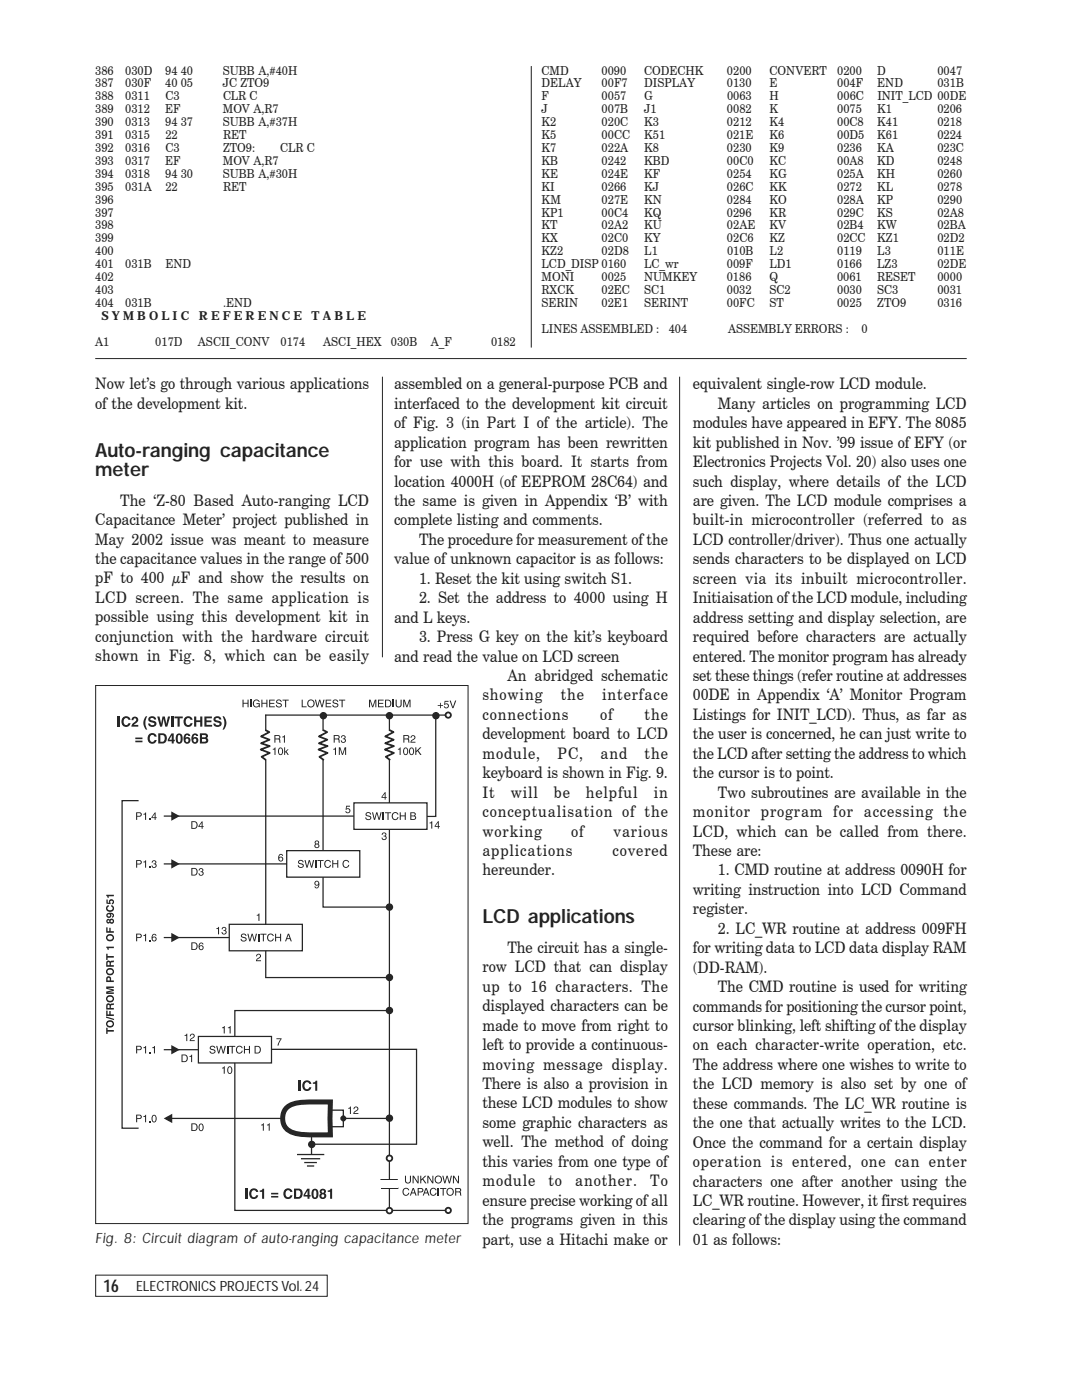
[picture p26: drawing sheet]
<svg xmlns="http://www.w3.org/2000/svg" width="216mm" height="279mm" viewBox="0 0 216 279" stroke-linecap="round" stroke-linejoin="round" font-family="sans-serif">
<defs><g id="words">
<g font-size="3.9" fill="#231f20">
<text x="19" y="91.2">Auto-ranging capacitance</text>
<text x="19" y="95">meter</text>
<text x="96.3" y="184.3">LCD applications</text>
</g>
<text font-size="3.5" fill="#231f20" x="20.7" y="257.8">16</text>
<g font-size="3.2" fill="#231f20">
<text x="19" y="77.7">Now let’s go through various applications</text>
<text x="78.6" y="77.7">assembled on a general-purpose PCB and</text>
<text x="138.3" y="77.7">equivalent single-row LCD module.</text>
<text x="19" y="81.6">of the development kit.</text>
<text x="78.6" y="81.6">interfaced to the development kit circuit</text>
<text x="143.2" y="81.6">Many articles on programming LCD</text>
<text x="78.6" y="85.5">of Fig. 3 (in Part I of the article). The</text>
<text x="78.6" y="89.3">application program has been rewritten</text>
<text x="138.3" y="85.5">modules have appeared in EFY. The 8085</text>
<text x="138.3" y="89.3">kit published in Nov. ’99 issue of EFY (or</text>
<text x="78.6" y="93.2">for use with this board. It starts from</text>
<text x="138.3" y="93.2">Electronics Projects Vol. 20) also uses one</text>
<text x="24" y="100.9">The ‘Z-80 Based Auto-ranging LCD</text>
<text x="78.6" y="97.1">location 4000H (of EEPROM 28C64) and</text>
<text x="78.6" y="101">the same is given in Appendix ‘B’ with</text>
<text x="138.3" y="97.1">such display, where details of the LCD</text>
<text x="138.3" y="101">are given. The LCD module comprises a</text>
<text x="19" y="104.8">Capacitance Meter’ project published in</text>
<text x="78.6" y="104.9">complete listing and comments.</text>
<text x="138.3" y="104.9">built-in microcontroller (referred to as</text>
<text x="19" y="108.7">May 2002 issue was meant to measure</text>
<text x="19" y="112.6">the capacitance values in the range of 500</text>
<text x="78.6" y="112.6">value of unknown capacitor is as follows:</text>
<text x="83.6" y="108.7">The procedure for measurement of the</text>
<text x="138.3" y="108.7">LCD controller/driver). Thus one actually</text>
<text x="138.3" y="112.6">sends characters to be displayed on LCD</text>
<text x="19" y="116.4">pF to 400 μF and show the results on</text>
<text x="83.6" y="116.5">1. Reset the kit using switch S1.</text>
<text x="138.3" y="116.5">screen via its inbuilt microcontroller.</text>
<text x="19" y="120.3">LCD screen. The same application is</text>
<text x="19" y="124.2">possible using this development kit in</text>
<text x="78.6" y="124.3">and L keys.</text>
<text x="83.6" y="120.4">2. Set the address to 4000 using H</text>
<text x="138.3" y="120.4">Initiaisation of the LCD module, including</text>
<text x="138.3" y="124.3">address setting and display selection, are</text>
<text x="19" y="128.1">conjunction with the hardware circuit</text>
<text x="19" y="132">shown in Fig. 8, which can be easily</text>
<text x="83.6" y="128.1">3. Press G key on the kit’s keyboard</text>
<text x="138.3" y="128.1">required before characters are actually</text>
<text x="78.6" y="132">and read the value on LCD screen</text>
<text x="101.3" y="135.9">An abridged schematic</text>
<text x="138.3" y="132">entered. The monitor program has already</text>
<text x="138.3" y="135.9">set these things (refer routine at addresses</text>
<text x="96.3" y="139.8">showing</text>
<text x="96.3" y="143.7">connections</text>
<text x="111.9" y="139.8">the</text>
<text x="119.7" y="143.7">of</text>
<text x="120.2" y="139.8">interface</text>
<text x="128.6" y="143.7">the</text>
<text x="138.3" y="139.8">00DE in Appendix ‘A’ Monitor Program</text>
<text x="138.3" y="143.7">Listings for INIT_LCD). Thus, as far as</text>
<text x="96.3" y="147.5">development board to LCD</text>
<text x="138.3" y="147.5">the user is concerned, he can just write to</text>
<text x="96.3" y="151.4">module,</text>
<text x="96.3" y="155.3">keyboard is shown in Fig. 9.</text>
<text x="111.3" y="151.4">PC,</text>
<text x="119.8" y="151.4">and</text>
<text x="128.6" y="151.4">the</text>
<text x="138.3" y="151.4">the LCD after setting the address to which</text>
<text x="138.3" y="155.3">the cursor is to point.</text>
<text x="96.3" y="159.2">It</text>
<text x="101.9" y="159.2">will</text>
<text x="110.5" y="159.2">be</text>
<text x="116.9" y="159.2">helpful</text>
<text x="130.4" y="159.2">in</text>
<text x="143.2" y="159.2">Two subroutines are available in the</text>
<text x="96.3" y="163.1">conceptualisation of the</text>
<text x="96.3" y="166.9">working</text>
<text x="114" y="166.9">of</text>
<text x="122.4" y="166.9">various</text>
<text x="138.3" y="163.1">monitor program for accessing the</text>
<text x="138.3" y="166.9">LCD, which can be called from there.</text>
<text x="96.3" y="170.8">applications</text>
<text x="122.2" y="170.8">covered</text>
<text x="138.3" y="170.8">These are:</text>
<text x="96.3" y="174.7">hereunder.</text>
<text x="138.3" y="178.6">writing instruction into LCD Command</text>
<text x="143.2" y="174.7">1. CMD routine at address 0090H for</text>
<text x="138.3" y="182.5">register.</text>
<text x="101.3" y="190.2">The circuit has a single-</text>
<text x="138.3" y="190.2">for writing data to LCD data display RAM</text>
<text x="143.2" y="186.3">2. LC_WR routine at address 009FH</text>
<text x="96.3" y="194">row LCD that can display</text>
<text x="96.3" y="197.9">up to 16 characters. The</text>
<text x="138.3" y="194.1">(DD-RAM).</text>
<text x="143.2" y="198">The CMD routine is used for writing</text>
<text x="96.3" y="201.8">displayed characters can be</text>
<text x="138.3" y="201.9">commands for positioning the cursor point,</text>
<text x="96.3" y="205.7">made to move from right to</text>
<text x="96.3" y="209.6">left to provide a continuous-</text>
<text x="138.3" y="205.8">cursor blinking, left shifting of the display</text>
<text x="138.3" y="209.6">on each character-write operation, etc.</text>
<text x="96.3" y="213.4">moving message display.</text>
<text x="138.3" y="213.5">The address where one wishes to write to</text>
<text x="96.3" y="217.3">There is also a provision in</text>
<text x="96.3" y="221.2">these LCD modules to show</text>
<text x="138.3" y="217.4">the LCD memory is also set by one of</text>
<text x="138.3" y="221.3">these commands. The LC_WR routine is</text>
<text x="96.3" y="225.1">some graphic characters as</text>
<text x="138.3" y="225.2">the one that actually writes to the LCD.</text>
<text x="96.3" y="229">well. The method of doing</text>
<text x="96.3" y="232.8">this varies from one type of</text>
<text x="138.3" y="229">Once the command for a certain display</text>
<text x="138.3" y="232.9">operation is entered, one can enter</text>
<text x="96.3" y="236.7">module</text>
<text x="109.5" y="236.7">to</text>
<text x="114.8" y="236.7">another.</text>
<text x="129.8" y="236.7">To</text>
<text x="138.3" y="236.8">characters one after another using the</text>
<text x="96.3" y="240.6">ensure precise working of all</text>
<text x="96.3" y="244.5">the programs given in this</text>
<text x="138.3" y="240.7">LC_WR routine. However, it first requires</text>
<text x="138.3" y="244.6">clearing of the display using the command</text>
<text x="96.3" y="248.4">part, use a Hitachi make or</text>
<text x="138.3" y="248.4">01 as follows:</text>
</g>
<g font-size="2.8" fill="#231f20">
<text x="19" y="248.1">Fig. 8: Circuit diagram of auto-ranging capacitance meter</text>
<text x="27.2" y="257.7">ELECTRONICS PROJECTS Vol. 24</text>
</g>
<g font-size="2.5" fill="#231f20">
<text x="19" y="14.9">386</text>
<text x="19" y="17.5">387</text>
<text x="25" y="14.9">030D</text>
<text x="25" y="17.5">030F</text>
<text x="33" y="17.5">40 05</text>
<text x="33" y="14.9">94 40</text>
<text x="44.5" y="17.5">JC ZTO9</text>
<text x="44.5" y="14.9">SUBB A,#40H</text>
<text x="108.1" y="14.9">CMD</text>
<text x="108.1" y="17.5">DELAY</text>
<text x="120" y="14.9">0090</text>
<text x="120" y="17.5">00F7</text>
<text x="128.5" y="14.9">CODECHK</text>
<text x="128.5" y="17.5">DISPLAY</text>
<text x="145.1" y="17.5">0130</text>
<text x="145.1" y="14.9">0200</text>
<text x="153.6" y="17.5">E</text>
<text x="153.6" y="14.9">CONVERT</text>
<text x="167.1" y="14.9">0200</text>
<text x="167.1" y="17.5">004F</text>
<text x="175" y="17.5">END</text>
<text x="175" y="14.9">D</text>
<text x="187.1" y="17.5">031B</text>
<text x="187.1" y="14.9">0047</text>
<text x="19" y="20">388</text>
<text x="19" y="22.6">389</text>
<text x="25" y="22.6">0312</text>
<text x="25" y="20">0311</text>
<text x="33" y="22.6">EF</text>
<text x="33" y="20">C3</text>
<text x="44.5" y="22.6">MOV A,R7</text>
<text x="44.5" y="20">CLR C</text>
<text x="108.1" y="20">F</text>
<text x="108.1" y="22.6">J</text>
<text x="120.1" y="22.6">007B</text>
<text x="120.1" y="20">0057</text>
<text x="128.5" y="22.6">J1</text>
<text x="128.6" y="20">G</text>
<text x="145.1" y="22.6">0082</text>
<text x="145.1" y="20">0063</text>
<text x="153.6" y="22.6">K</text>
<text x="153.6" y="20">H</text>
<text x="167.1" y="22.6">0075</text>
<text x="167.1" y="20">006C</text>
<text x="175" y="22.6">K1</text>
<text x="175.1" y="20">INIT_LCD 00DE</text>
<text x="187.1" y="22.6">0206</text>
<text x="19" y="25.2">390</text>
<text x="19" y="27.8">391</text>
<text x="25" y="25.2">0313</text>
<text x="25" y="27.8">0315</text>
<text x="33" y="25.2">94 37</text>
<text x="33" y="27.8">22</text>
<text x="44.5" y="25.2">SUBB A,#37H</text>
<text x="44.5" y="27.8">RET</text>
<text x="108.1" y="25.2">K2</text>
<text x="108.1" y="27.8">K5</text>
<text x="120.1" y="25.2">020C</text>
<text x="120.1" y="27.8">00CC</text>
<text x="128.5" y="27.8">K51</text>
<text x="128.6" y="25.2">K3</text>
<text x="145.1" y="27.8">021E</text>
<text x="145.1" y="25.2">0212</text>
<text x="153.6" y="27.8">K6</text>
<text x="153.6" y="25.2">K4</text>
<text x="167.1" y="27.8">00D5</text>
<text x="167.1" y="25.2">00C8</text>
<text x="175" y="27.8">K61</text>
<text x="175" y="25.2">K41</text>
<text x="187.1" y="27.8">0224</text>
<text x="187.1" y="25.2">0218</text>
<text x="19" y="30.3">392</text>
<text x="19" y="32.9">393</text>
<text x="19" y="35.5">394</text>
<text x="25" y="32.9">0317</text>
<text x="25" y="35.5">0318</text>
<text x="25" y="30.3">0316</text>
<text x="33" y="32.9">EF</text>
<text x="33" y="35.5">94 30</text>
<text x="33" y="30.3">C3</text>
<text x="44.5" y="32.9">MOV A,R7</text>
<text x="44.5" y="35.5">SUBB A,#30H</text>
<text x="44.5" y="30.3">ZTO9:</text>
<text x="55.9" y="30.3">CLR C</text>
<text x="108.1" y="30.3">K7</text>
<text x="108.1" y="32.9">KB</text>
<text x="108.1" y="35.5">KE</text>
<text x="120.1" y="30.3">022A</text>
<text x="120.1" y="32.9">0242</text>
<text x="120.1" y="35.5">024E</text>
<text x="128.5" y="30.3">K8</text>
<text x="128.6" y="35.5">KF</text>
<text x="128.6" y="32.9">KBD</text>
<text x="145.1" y="30.3">0230</text>
<text x="145.1" y="35.5">0254</text>
<text x="145.1" y="32.9">00C0</text>
<text x="153.6" y="30.3">K9</text>
<text x="153.6" y="32.9">KC</text>
<text x="153.6" y="35.5">KG</text>
<text x="167.1" y="30.3">0236</text>
<text x="167.1" y="35.5">025A</text>
<text x="167.1" y="32.9">00A8</text>
<text x="175" y="30.3">KA</text>
<text x="175" y="35.5">KH</text>
<text x="175.1" y="32.9">KD</text>
<text x="187.1" y="30.3">023C</text>
<text x="187.1" y="35.5">0260</text>
<text x="187.1" y="32.9">0248</text>
<text x="19" y="38.1">395</text>
<text x="19" y="40.6">396</text>
<text x="25" y="38.1">031A</text>
<text x="33" y="38.1">22</text>
<text x="44.5" y="38.1">RET</text>
<text x="108.1" y="38.1">KI</text>
<text x="108.1" y="40.6">KM</text>
<text x="120.1" y="38.1">0266</text>
<text x="120.1" y="40.6">027E</text>
<text x="128.6" y="38.1">KJ</text>
<text x="128.6" y="40.6">KN</text>
<text x="145.1" y="40.6">0284</text>
<text x="145.1" y="38.1">026C</text>
<text x="153.6" y="38.1">KK</text>
<text x="153.6" y="40.6">KO</text>
<text x="167.1" y="38.1">0272</text>
<text x="167.1" y="40.6">028A</text>
<text x="175" y="38.1">KL</text>
<text x="175" y="40.6">KP</text>
<text x="187.1" y="38.1">0278</text>
<text x="187.1" y="40.6">0290</text>
<text x="19" y="43.2">397</text>
<text x="19" y="45.8">398</text>
<text x="108.1" y="43.2">KP1</text>
<text x="108.1" y="45.8">KT</text>
<text x="120.1" y="45.8">02A2</text>
<text x="120.1" y="43.2">00C4</text>
<text x="128.6" y="43.2">KQ</text>
<text x="128.6" y="45.8">KU</text>
<text x="145.1" y="45.8">02AE</text>
<text x="145.1" y="43.2">0296</text>
<text x="153.6" y="43.2">KR</text>
<text x="153.6" y="45.8">KV</text>
<text x="167.1" y="43.2">029C</text>
<text x="167.1" y="45.8">02B4</text>
<text x="175" y="43.2">KS</text>
<text x="175" y="45.8">KW</text>
<text x="187.1" y="43.2">02A8</text>
<text x="187.1" y="45.8">02BA</text>
<text x="19" y="48.4">399</text>
<text x="19" y="50.9">400</text>
<text x="19" y="53.5">401</text>
<text x="25" y="53.5">031B</text>
<text x="33" y="53.5">END</text>
<text x="108.1" y="48.4">KX</text>
<text x="108.1" y="50.9">KZ2</text>
<text x="108.1" y="53.5">LCD_DISP 0160</text>
<text x="120" y="48.4">02C0</text>
<text x="120.1" y="50.9">02D8</text>
<text x="128.5" y="53.5">LC_wr</text>
<text x="128.5" y="48.4">KY</text>
<text x="128.6" y="50.9">L1</text>
<text x="145" y="53.5">009F</text>
<text x="145.1" y="48.4">02C6</text>
<text x="145.1" y="50.9">010B</text>
<text x="153.5" y="53.5">LD1</text>
<text x="153.6" y="48.4">KZ</text>
<text x="153.6" y="50.9">L2</text>
<text x="167" y="53.5">0166</text>
<text x="167.1" y="48.4">02CC</text>
<text x="167.1" y="50.9">0119</text>
<text x="175" y="53.5">LZ3</text>
<text x="175" y="48.4">KZ1</text>
<text x="175.1" y="50.9">L3</text>
<text x="187.1" y="53.5">02DE</text>
<text x="187.1" y="48.4">02D2</text>
<text x="187.1" y="50.9">011E</text>
<text x="19" y="56.1">402</text>
<text x="19" y="58.7">403</text>
<text x="108.1" y="56.1">MONI</text>
<text x="108.1" y="58.7">RXCK</text>
<text x="120" y="56.1">0025</text>
<text x="120" y="58.7">02EC</text>
<text x="128.5" y="56.1">NUMKEY</text>
<text x="128.5" y="58.7">SC1</text>
<text x="145" y="56.1">0186</text>
<text x="145" y="58.7">0032</text>
<text x="153.5" y="56.1">Q</text>
<text x="153.5" y="58.7">SC2</text>
<text x="167" y="56.1">0061</text>
<text x="167.1" y="58.7">0030</text>
<text x="175" y="56.1">RESET</text>
<text x="175" y="58.7">SC3</text>
<text x="187" y="56.1">0000</text>
<text x="187.1" y="58.7">0031</text>
<text x="19" y="61.2">404</text>
<text x="20.2" y="63.8">S Y M B O L I C</text>
<text x="25" y="61.2">031B</text>
<text x="39.7" y="63.8">R E F E R E N C E</text>
<text x="44.5" y="61.2">.END</text>
<text x="62.2" y="63.8">T A B L E</text>
<text x="108.1" y="61.2">SERIN</text>
<text x="120" y="61.2">02E1</text>
<text x="128.5" y="61.2">SERINT</text>
<text x="145" y="61.2">00FC</text>
<text x="153.5" y="61.2">ST</text>
<text x="167" y="61.2">0025</text>
<text x="175" y="61.2">ZTO9</text>
<text x="187" y="61.2">0316</text>
<text x="19" y="69">A1</text>
<text x="31" y="69">017D</text>
<text x="39.5" y="69">ASCII_CONV</text>
<text x="56" y="69">0174</text>
<text x="64.5" y="69">ASCI_HEX</text>
<text x="78" y="69">030B</text>
<text x="86" y="69">A_F</text>
<text x="98" y="69">0182</text>
<text x="108.1" y="66.4">LINES ASSEMBLED :</text>
<text x="133.4" y="66.4">404</text>
<text x="145.3" y="66.4">ASSEMBLY ERRORS :</text>
<text x="171.9" y="66.4">0</text>
</g>
</g></defs>
<path d="M106 13.2v56.2M19 71.6h173.9M19.1 254.5h46.2v4.2h-46.2z" fill="none" stroke="#231f20" stroke-width=".2"/>
<path d="M52.9 142.7h36M77.7 142.7v98.9" fill="none" stroke="#231f20" stroke-width=".25"/>
<circle cx="89.4" cy="142.7" r=".53" fill="none" stroke="#231f20" stroke-width=".36"/>
<g fill="#fff">
<path d="M77.1 145.9h1.4v5.7h-1.4z"/>
<path d="M77 145.9h1.3v5.6h-1.3z"/>
</g>
<path d="M77.7 145.7l.8 .4-1.6 .9 1.7 .6-1.7 .7 1.7 .6-1.8 .7 1.8 .7-1.6 .7 .9 .7" fill="none" stroke="#231f20" stroke-width=".36"/>
<path d="M64.5 142.6v38.4h13.2" fill="none" stroke="#231f20" stroke-width=".25"/>
<g fill="#fff">
<path d="M63.8 145.9h1.5v5.7h-1.5z"/>
<path d="M63.7 145.9h1.3v5.6h-1.3z"/>
</g>
<path d="M64.5 145.7l.8 .4-1.7 .9 1.7 .6-1.7 .7 1.8 .6-1.8 .7 1.8 .7-1.7 .7 .9 .7" fill="none" stroke="#231f20" stroke-width=".36"/>
<path d="M53 142.6v52.5h24.7" fill="none" stroke="#231f20" stroke-width=".25"/>
<g fill="#fff">
<path d="M52.3 145.9h1.4v5.7h-1.4z"/>
<path d="M52.2 145.9h1.3v5.6h-1.3z"/>
</g>
<path d="M52.9 145.7l.8 .4-1.6 .9 1.7 .6-1.7 .7 1.7 .6-1.8 .7 1.8 .7-1.6 .7 .9 .7" fill="none" stroke="#231f20" stroke-width=".36"/>
<g fill="#231f20">
<path d="M54.8 146.7v1.5h.2v-.6h.6l.2 .6h.2l-.3-.7 .2-.2v-.4zM55 146.9h.6l.1 .4-.7 .1z" fill-rule="evenodd"/>
<path d="M56.3 147l.6-.3v1.5h-.2v-1h-.4z" fill-rule="evenodd"/>
<path d="M54.4 149.5l.6-.3v1.5h-.2v-1.1h-.4z" fill-rule="evenodd"/>
<path d="M55.8 149.4l.2-.1a.73 .73 0 0 1 0 1.2 .72 .72 0 0 1-.2-1.1zM55.7 149.2l-.2 .7a.55 .55 0 0 0 .5 .8 .55 .55 0 0 0 .5-.8 .58 .58 0 0 0-.2-.5 .58 .58 0 0 0-.6-.2z" fill-rule="evenodd"/>
<path d="M56.7 149.1h.2v.9l.5-.4h.2l-.4 .4 .4 .7h-.2l-.4-.6-.1 .1v.5h-.2z" fill-rule="evenodd"/>
<path d="M66.6 146.7v1.5h.2v-.6h.7l.1 .6h.2l-.2-.7 .2-.2-.1-.4zM66.8 146.9h.6l.1 .4-.7 .1z" fill-rule="evenodd"/>
<path d="M68.2 146.8l.3-.1 .4 .2 .1 .2-.2 .3 .1 .1a.44 .44 0 0 1-.1 .7h-.5l-.3-.3v-.1h.2l.1 .2 .2 .1 .3-.3v-.2l-.4-.1v-.1l.3-.1v-.4l-.4 .1-.1 .2h-.2z" fill-rule="evenodd"/>
<path d="M66.5 149.5l.5-.3v1.5h-.2v-1.1h-.3z" fill-rule="evenodd"/>
<path d="M67.6 149.1h.3l.4 1.3 .5-1.3h.3v1.6h-.2v-1.3l-.5 1.3h-.2l-.4-1.3v1.3h-.2z" fill-rule="evenodd"/>
<path d="M80.5 146.7v1.5h.2v-.6h.7l.1 .6h.2l-.2-.7 .2-.2-.1-.4zM80.7 146.9h.6l.1 .4-.7 .1z" fill-rule="evenodd"/>
<path d="M82.1 146.8a.52 .52 0 0 1 .8 .3 .52 .52 0 0 1-.6 .7l-.2 .2h.8v.2h-1l.2-.4 .5-.4 .1-.2-.3-.3-.2 .1-.1 .3h-.2z" fill-rule="evenodd"/>
<path d="M79.4 149.5l.5-.3v1.5h-.2v-1.1h-.3z" fill-rule="evenodd"/>
<path d="M80.8 149.4l.1-.1a.73 .73 0 0 1 0 1.2 .72 .72 0 0 1-.1-1.1zM80.7 149.2l-.3 .7a.55 .55 0 0 0 .5 .8 .55 .55 0 0 0 .6-.8 .58 .58 0 0 0-.2-.5 .58 .58 0 0 0-.6-.2z" fill-rule="evenodd"/>
<path d="M81.9 149.4l.2-.1a.73 .73 0 0 1 0 1.2 .72 .72 0 0 1-.2-1.1zM81.9 149.2l-.3 .7a.55 .55 0 0 0 .5 .8 .55 .55 0 0 0 .5-.8 .58 .58 0 0 0-.1-.5 .58 .58 0 0 0-.6-.2z" fill-rule="evenodd"/>
<path d="M82.9 149.1h.2v.8l.7-.8h.3l-.6 .7 .6 .9h-.3l-.5-.8-.2 .2v.6h-.2z" fill-rule="evenodd"/>
</g>
<path d="M70.6 160.2h14.6v5.3h-14.6z" fill-rule="evenodd" fill="#fff" stroke="#231f20" stroke-width=".25"/>
<g fill="#231f20">
<path d="M73.2 162.1a.57 .57 0 0 1 .8 .5h-.1l-.2-.3h-.5v.3l.7 .3a.56 .56 0 0 1-.2 .8 .56 .56 0 0 1-.8-.3v-.3h.2a.4 .4 0 0 0 .4 .4 .4 .4 0 0 0 .4-.4l-.3-.1a.56 .56 0 0 1-.7-.5z" fill-rule="evenodd"/>
<path d="M74.2 162.1h.2l.3 1.2 .4-1.2h.2l.3 1.2 .3-1.2h.3l-.4 1.5h-.3l-.3-1.2-.4 1.2h-.2z" fill-rule="evenodd"/>
<path d="M76.8 162.1h1.2v.2h-.5v1.3h-.2v-1.3h-.5z" fill-rule="evenodd"/>
<path d="M78.4 162.3a.67 .67 0 0 1 1.1 .3h-.2l-.1-.2a.49 .49 0 0 0-.8 .1 .64 .64 0 0 0 .5 1l.3-.2 .1-.2h.2a.72 .72 0 0 1-1 .5 .72 .72 0 0 1-.3-1.1z" fill-rule="evenodd"/>
<path d="M79.8 162.1h.2v.6h.8v-.6h.2v1.5h-.2v-.7h-.8v.7h-.2z" fill-rule="evenodd"/>
<path d="M82.1 162.3h.5l.1 .4-.6 .1zM81.9 162.1v1.5h.9a.41 .41 0 0 0 .2-.4 .41 .41 0 0 0-.2-.4l.2-.3-.2-.3zM82.1 162.9h.5l.2 .4-.7 .2z" fill-rule="evenodd"/>
</g>
<path d="M76.4 162.1h.2v1.5h-.2z" fill="#231f20"/>
<path d="M32.7 162.9h37.9M32.7 172.4h25.5" fill="none" stroke="#231f20" stroke-width=".25"/>
<path d="M57.2 169.8h14.6v5.3h-14.6z" fill-rule="evenodd" fill="#fff" stroke="#231f20" stroke-width=".25"/>
<g fill="#231f20">
<path d="M59.7 171.7a.57 .57 0 0 1 .9 .4h-.2l-.2-.3-.5 .1v.3l.8 .2a.56 .56 0 0 1-.3 .8 .56 .56 0 0 1-.7-.3l-.1-.2h.2a.4 .4 0 0 0 .4 .3 .4 .4 0 0 0 .4-.3l-.3-.2a.56 .56 0 0 1-.6-.4z" fill-rule="evenodd"/>
<path d="M60.8 171.7h.2l.3 1.2 .3-1.2h.2l.4 1.2 .3-1.2h.2l-.4 1.5h-.2l-.4-1.3-.3 1.3h-.2z" fill-rule="evenodd"/>
<path d="M63.3 171.7h1.3v.1h-.5v1.4h-.2v-1.4h-.6z" fill-rule="evenodd"/>
<path d="M64.9 171.8a.67 .67 0 0 1 1.1 .3h-.2l-.1-.2a.49 .49 0 0 0-.7 .2 .64 .64 0 0 0 .4 .9l.3-.1 .1-.3h.2a.72 .72 0 0 1-.9 .6 .72 .72 0 0 1-.4-1.1z" fill-rule="evenodd"/>
<path d="M66.3 171.7h.2v.6h.8v-.6h.2v1.5h-.2v-.7h-.8v.7h-.2z" fill-rule="evenodd"/>
<path d="M68.5 171.8a.67 .67 0 0 1 1.2 .3h-.2l-.1-.2a.49 .49 0 0 0-.8 .2 .64 .64 0 0 0 .5 .9l.3-.1 .1-.3h.2a.72 .72 0 0 1-1 .6 .72 .72 0 0 1-.3-1.1z" fill-rule="evenodd"/>
</g>
<path d="M62.9 171.7h.2v1.5h-.2z" fill="#231f20"/>
<path d="M32.7 187.1h13.3" fill="none" stroke="#231f20" stroke-width=".25"/>
<path d="M45.7 184.5h14.6v5.3h-14.6z" fill-rule="evenodd" fill="#fff" stroke="#231f20" stroke-width=".25"/>
<g fill="#231f20">
<path d="M48.3 186.4a.57 .57 0 0 1 .9 .4h-.2l-.2-.3-.5 .1v.3l.8 .2a.56 .56 0 0 1-.3 .8 .56 .56 0 0 1-.7-.3l-.1-.2h.2a.4 .4 0 0 0 .4 .3 .4 .4 0 0 0 .4-.4l-.3-.1a.56 .56 0 0 1-.6-.4z" fill-rule="evenodd"/>
<path d="M49.4 186.3h.2l.3 1.3 .3-1.3h.2l.4 1.3 .3-1.3h.2l-.4 1.6h-.2l-.4-1.3-.3 1.3h-.3z" fill-rule="evenodd"/>
<path d="M51.9 186.3h1.3v.2h-.5v1.4h-.3v-1.4h-.5z" fill-rule="evenodd"/>
<path d="M53.5 186.5a.67 .67 0 0 1 1.1 .3h-.2l-.1-.2a.49 .49 0 0 0-.7 .2 .64 .64 0 0 0 .4 .9l.3-.1 .1-.3h.2a.72 .72 0 0 1-.9 .6 .72 .72 0 0 1-.4-1.1z" fill-rule="evenodd"/>
<path d="M54.9 186.3h.2v.7h.8v-.7h.2v1.6h-.2v-.7h-.8v.7h-.2z" fill-rule="evenodd"/>
<path d="M57.4 186.3l-.5 1.6h.2l.1-.5h.7l.1 .5h.2l-.5-1.6zM57.6 186.6l.2 .6h-.5z" fill-rule="evenodd"/>
</g>
<path d="M51.5 186.3h.2v1.6h-.2z" fill="#231f20"/>
<path d="M77.7 201.7h-30.8v39.9h42" fill="none" stroke="#231f20" stroke-width=".25"/>
<circle cx="89.4" cy="241.6" r=".53" fill="none" stroke="#231f20" stroke-width=".36"/>
<circle cx="77.7" cy="241.6" r=".56" fill="#fff"/>
<circle cx="77.7" cy="241.6" r=".56" fill="none" stroke="#231f20" stroke-width=".35"/>
<path d="M32.7 209.5h11.8" fill="none" stroke="#231f20" stroke-width=".25"/>
<path d="M39.6 206.8h14.6v5.3h-14.6z" fill-rule="evenodd" fill="#fff" stroke="#231f20" stroke-width=".25"/>
<g fill="#231f20">
<path d="M42.1 208.8a.57 .57 0 0 1 .9 .4h-.2l-.2-.3-.5 .1v.3l.7 .2a.56 .56 0 0 1-.2 .8 .56 .56 0 0 1-.7-.3l-.1-.2h.2a.4 .4 0 0 0 .4 .3 .4 .4 0 0 0 .4-.4l-.3-.1a.56 .56 0 0 1-.7-.4z" fill-rule="evenodd"/>
<path d="M43.1 208.7h.3l.2 1.3 .4-1.3h.2l.4 1.3 .2-1.3h.3l-.4 1.6h-.2l-.4-1.3-.4 1.3h-.2z" fill-rule="evenodd"/>
<path d="M45.7 208.7h1.3v.2h-.6v1.4h-.2v-1.4h-.5z" fill-rule="evenodd"/>
<path d="M47.3 208.9a.67 .67 0 0 1 1.1 .3h-.2l-.1-.2a.49 .49 0 0 0-.7 .1 .64 .64 0 0 0 .4 1l.3-.1 .1-.3h.2a.72 .72 0 0 1-1 .5 .72 .72 0 0 1-.3-1z" fill-rule="evenodd"/>
<path d="M48.7 208.7h.2v.7h.8v-.7h.2v1.6h-.2v-.8h-.8v.8h-.2z" fill-rule="evenodd"/>
<path d="M50.8 208.7v1.6h.6a.77 .77 0 0 0 .7-.8 .77 .77 0 0 0-.7-.8zM51 208.9h.4a.61 .61 0 0 1 .4 .6 .61 .61 0 0 1-.4 .6h-.4z" fill-rule="evenodd"/>
</g>
<path d="M45.3 208.7h.2v1.6h-.2z" fill="#231f20"/>
<path d="M34.2 223.2h43.6" fill="none" stroke="#231f20" stroke-width=".25"/>
<path d="M32.7 223.2l1.7-.9v1.8z" fill="#231f20"/>
<path d="M65.6 221.6h2.9v3.3h-2.9z" fill-rule="evenodd" fill="#fff" stroke="#231f20" stroke-width=".25"/>
<circle cx="68.5" cy="223.2" r=".47" fill="#231f20" stroke="#231f20" stroke-width=".25"/>
<path d="M57.3 221a7.2 7.2 0 0 1 4.6-1.1h4v6.6h-4.8a5.1 5.1 0 0 1-4.3-1.7 3.3 3.3 0 0 1 .5-3.8z" fill-rule="evenodd" fill="#fff" stroke="#231f20" stroke-width=".99" stroke-linecap="butt"/>
<circle cx="77.7" cy="231.2" r=".56" fill="#fff" stroke="#231f20" stroke-width=".35"/>
<path d="M75.9 235.5h3.4M76.1 237.1h3.4" fill="none" stroke="#231f20" stroke-width=".25"/>
<path d="M76 235.6h3.4v1.5h-3.4z" fill="#fff"/>
<g fill="#231f20">
<path d="M76.8 158.1l-.7 1.1h.7v.4h.1v-.4h.3v-.1h-.3v-1zM76.8 158.4v.7h-.5z" fill-rule="evenodd"/>
<path d="M69.1 160.8h.7v.2h-.6l-.1 .4 .2-.1a.5 .5 0 0 1 .6 .3 .5 .5 0 0 1-.2 .6l-.5 .1-.3-.4h.2a.33 .33 0 0 0 .4 .2 .33 .33 0 0 0 .2-.5 .33 .33 0 0 0-.5-.1l-.2 .1z" fill-rule="evenodd"/>
<path d="M76.3 166.2l.3-.1 .5 .2v.2l-.2 .3 .1 .1a.44 .44 0 0 1-.1 .7h-.4l-.3-.3-.1-.1h.2l.1 .2 .2 .1 .4-.3-.1-.2-.4-.1v-.1l.4-.1-.1-.4-.4 .1-.1 .2h-.1z" fill-rule="evenodd"/>
<path d="M62.9 167.8l-.1 .3 .2 .3-.2 .2a.46 .46 0 0 0 .4 .7l.5-.3v-.3l-.2-.3 .2-.3-.2-.3zM62.9 168.8a.3 .3 0 0 1 .6 0 .3 .3 0 0 1-.6 0zM63 168l.4-.1v.4h-.4z" fill-rule="evenodd"/>
<path d="M55.8 170.5a.76 .76 0 0 0-.3 .9 .76 .76 0 0 0 .7 .5 .49 .49 0 0 0 .3-.7 .49 .49 0 0 0-.7-.2l-.1 .1 .1-.4 .3-.1 .4 .2-.3-.4zM55.7 171.4a.35 .35 0 0 1 .7 0 .35 .35 0 0 1-.7 0z" fill-rule="evenodd"/>
<path d="M62.9 175.8a.48 .48 0 0 0-.1 .8 .48 .48 0 0 0 .7 0l-.1 .5h-.2l-.5-.2 .2 .3a.75 .75 0 0 0 .8-.3 .75 .75 0 0 0-.1-.9l-.4-.2zM62.9 176.3a.32 .32 0 0 1 .6 0 .32 .32 0 0 1-.6 0z" fill-rule="evenodd"/>
<path d="M51.2 182.6l.6-.3v1.5h-.2v-1.1h-.4z" fill-rule="evenodd"/>
<path d="M43.2 185.3l.5-.3v1.5h-.2v-1.1h-.3z" fill-rule="evenodd"/>
<path d="M44.4 185.1l.3-.1 .4 .2 .1 .2-.2 .3 .1 .1a.44 .44 0 0 1-.1 .6l-.5 .1-.3-.3v-.2h.2l.1 .3h.2l.3-.2v-.2l-.4-.1v-.2l.3-.1v-.3h-.4l-.1 .3h-.2z" fill-rule="evenodd"/>
<path d="M51.3 190.4a.52 .52 0 0 1 .8 .3 .52 .52 0 0 1-.6 .7l-.2 .3h.8v.1h-1l.1-.4 .6-.4 .1-.2-.3-.3-.2 .1-.1 .3h-.2z" fill-rule="evenodd"/>
<path d="M44.3 205l.5-.2v1.5h-.2v-1.1h-.3z" fill-rule="evenodd"/>
<path d="M45.5 205l.5-.2v1.5h-.2v-1.1h-.3z" fill-rule="evenodd"/>
<path d="M36.8 206.6l.6-.3v1.5h-.2v-1.1h-.4z" fill-rule="evenodd"/>
<path d="M38.1 206.4a.52 .52 0 0 1 .8 .3 .52 .52 0 0 1-.6 .6l-.2 .3h.8v.2h-1.1l.2-.5 .5-.3 .2-.3-.3-.2h-.2l-.1 .3h-.2z" fill-rule="evenodd"/>
<path d="M44.3 213.1l.5-.3v1.5h-.2v-1.1h-.3z" fill-rule="evenodd"/>
<path d="M45.7 213h.1a.73 .73 0 0 1 0 1.2 .72 .72 0 0 1-.1-1.2zM45.6 212.9l-.3 .7a.55 .55 0 0 0 .5 .7 .55 .55 0 0 0 .6-.7 .58 .58 0 0 0-.2-.6 .58 .58 0 0 0-.6-.1z" fill-rule="evenodd"/>
<path d="M52.1 224.5l.5-.3v1.5h-.2v-1.1h-.3z" fill-rule="evenodd"/>
<path d="M53.3 224.5l.5-.3v1.5h-.2v-1.1h-.3z" fill-rule="evenodd"/>
<path d="M69.5 221.1l.5-.3v1.5h-.2v-1h-.3z" fill-rule="evenodd"/>
<path d="M70.7 220.9a.52 .52 0 0 1 .8 .3 .52 .52 0 0 1-.5 .7l-.3 .2h.8v.2h-1l.2-.4 .5-.4 .1-.2-.3-.3-.2 .1-.1 .3h-.2z" fill-rule="evenodd"/>
<path d="M80.8 234.6h.2l.1 1.3a.42 .42 0 0 0 .6 0l.1-1.3h.2v1a.6 .6 0 0 1-.6 .6 .6 .6 0 0 1-.6-.5z" fill-rule="evenodd"/>
<path d="M82.3 234.6h.3l.7 1.3v-1.3h.2v1.6h-.2l-.8-1.3v1.3h-.2z" fill-rule="evenodd"/>
<path d="M83.9 234.6h.2v.8l.7-.8h.3l-.6 .7 .6 .9h-.3l-.5-.8-.2 .2v.6h-.2z" fill-rule="evenodd"/>
<path d="M85.3 234.6h.2l.8 1.3v-1.3h.2v1.6h-.3l-.7-1.3v1.3h-.2z" fill-rule="evenodd"/>
<path d="M86.8 235.4a.6 .6 0 0 1 1.2 0 .6 .6 0 0 1-1.2 0zM86.7 235.4a.77 .77 0 0 0 1.5 0 .77 .77 0 0 0-1.5 0z" fill-rule="evenodd"/>
<path d="M88.3 234.6h.2l.3 1.3 .3-1.3h.2l.4 1.3 .3-1.3h.2l-.4 1.6h-.2l-.4-1.3-.3 1.3h-.2z" fill-rule="evenodd"/>
<path d="M90.4 234.6h.2l.8 1.3v-1.3h.2v1.6h-.2l-.8-1.3v1.3h-.2z" fill-rule="evenodd"/>
<path d="M80.5 237.3a.67 .67 0 0 1 1.1 .2h-.2l-.1-.2a.49 .49 0 0 0-.7 .2 .64 .64 0 0 0 .4 1l.3-.2 .2-.2h.2a.72 .72 0 0 1-1 .5 .72 .72 0 0 1-.3-1.1z" fill-rule="evenodd"/>
<path d="M82.3 237.1l-.5 1.5h.2l.1-.4h.7l.1 .4h.2l-.5-1.5zM82.5 237.3l.2 .7h-.5z" fill-rule="evenodd"/>
<path d="M83.5 237.3h.6l.1 .4-.7 .1zM83.3 237.1v1.5h.2v-.6l.8-.1a.45 .45 0 0 0 .2-.5 .45 .45 0 0 0-.5-.3z" fill-rule="evenodd"/>
<path d="M84.9 237.1l-.6 1.5h.3l.1-.4h.6l.2 .4h.2l-.5-1.5zM85 237.3l.3 .7h-.5z" fill-rule="evenodd"/>
<path d="M85.9 237.3a.67 .67 0 0 1 1.2 .2h-.2l-.1-.2a.49 .49 0 0 0-.8 .2 .64 .64 0 0 0 .5 1l.3-.2 .1-.2h.2a.72 .72 0 0 1-1 .5 .72 .72 0 0 1-.3-1.1z" fill-rule="evenodd"/>
<path d="M87.8 237.1h1.2v.2h-.5v1.3h-.2v-1.3h-.5z" fill-rule="evenodd"/>
<path d="M89.2 237.9a.58 .58 0 0 1 1.1 0 .58 .58 0 0 1-1.1 0zM89 237.8a.8 .8 0 0 0 1.6 0 .8 .8 0 0 0-1.6 0z" fill-rule="evenodd"/>
<path d="M90.8 237.1v1.5h.2v-.6h.7l.1 .6h.3l-.3-.7 .2-.2v-.5zM91 237.3h.7l.1 .4-.8 .1z" fill-rule="evenodd"/>
<path d="M38.2 163.9v1.5h.6a.77 .77 0 0 0 .6-.7 .77 .77 0 0 0-.6-.8zM38.4 164.1h.4a.61 .61 0 0 1 .4 .5 .61 .61 0 0 1-.4 .6h-.4z" fill-rule="evenodd"/>
<path d="M40.3 163.9l-.7 1.2h.6v.3h.2v-.3h.2v-.2h-.2v-1zM40.2 164.2v.7h-.4z" fill-rule="evenodd"/>
<path d="M38.2 173.2v1.5h.6a.77 .77 0 0 0 .6-.7 .77 .77 0 0 0-.6-.8zM38.4 173.4h.4a.61 .61 0 0 1 .4 .6 .61 .61 0 0 1-.4 .6h-.4z" fill-rule="evenodd"/>
<path d="M39.8 173.3h.3l.4 .1 .1 .2-.2 .3 .1 .1a.44 .44 0 0 1-.1 .7l-.4 .1-.4-.3v-.2h.2l.1 .3h.2l.3-.3v-.2h-.4v-.2l.4-.1-.1-.3h-.4l-.1 .2h-.2z" fill-rule="evenodd"/>
</g>
<path d="M87.4 237.1h.2v1.5h-.2z" fill="#231f20"/>
<g fill="#231f20" stroke="#231f20" stroke-width=".35">
<circle cx="77.7" cy="223.2" r=".56"/>
<circle cx="77.7" cy="201.7" r=".56"/>
<circle cx="77.7" cy="195.1" r=".56"/>
<circle cx="77.7" cy="181" r=".56"/>
</g>
<g fill="#231f20">
<path d="M87.3 140.7h.5v-.4h.2v.4h.4v.2h-.4v.4h-.2v-.4h-.5z" fill-rule="evenodd"/>
<path d="M88.7 139.9h.8v.2h-.6l-.1 .4 .1-.1a.5 .5 0 0 1 .6 .2 .5 .5 0 0 1-.1 .7h-.6l-.2-.3h.2a.33 .33 0 0 0 .4 .2 .33 .33 0 0 0 .2-.5 .33 .33 0 0 0-.5-.1l-.3 .1z" fill-rule="evenodd"/>
<path d="M89.7 139.8h.2l.5 1.3 .4-1.3h.2l-.5 1.5h-.2z" fill-rule="evenodd"/>
<path d="M48.4 139.6h.2v.7h.8v-.7h.2v1.6h-.2v-.8h-.8v.8h-.2z" fill-rule="evenodd"/>
<path d="M50.6 139.8a.68 .68 0 0 1 1.2 .3h-.2a.47 .47 0 0 0-.4-.3 .47 .47 0 0 0-.5 .3 .64 .64 0 0 0 .5 .9l.3-.1 .1-.4h-.4v-.2h.6v.9l-.1-.2a.76 .76 0 0 1-1.1-.1 .76 .76 0 0 1 0-1.1z" fill-rule="evenodd"/>
<path d="M52.2 139.6h.2v.7h.8v-.7h.2v1.6h-.2v-.8h-.8v.8h-.2z" fill-rule="evenodd"/>
<path d="M53.7 139.6h1.1v.2h-.9v.5h.8v.2h-.8v.5h.9v.2h-1.1z" fill-rule="evenodd"/>
<path d="M55.3 139.7a.57 .57 0 0 1 .9 .4h-.2l-.2-.3-.5 .1v.3l.8 .2a.56 .56 0 0 1-.2 .8 .56 .56 0 0 1-.8-.3l-.1-.2h.2a.4 .4 0 0 0 .4 .3 .4 .4 0 0 0 .4-.4l-.3-.1a.56 .56 0 0 1-.6-.4z" fill-rule="evenodd"/>
<path d="M56.4 139.6h1.2v.2h-.5v1.4h-.2v-1.4h-.5z" fill-rule="evenodd"/>
<path d="M60.2 139.6h.2v1.4h.8v.2h-1z" fill-rule="evenodd"/>
<path d="M61.4 140.4a.6 .6 0 0 1 1.2 0 .6 .6 0 0 1-1.2 0zM61.2 140.4a.8 .8 0 0 0 1.6 0 .8 .8 0 0 0-1.6 0z" fill-rule="evenodd"/>
<path d="M62.8 139.6h.3l.2 1.3 .4-1.3h.2l.3 1.3 .3-1.3h.3l-.4 1.6h-.3l-.3-1.3-.4 1.3h-.2z" fill-rule="evenodd"/>
<path d="M65 139.6h1.1v.2h-.9v.5h.8v.2h-.8v.5h.9v.2h-1.1z" fill-rule="evenodd"/>
<path d="M66.6 139.7a.57 .57 0 0 1 .9 .4h-.2l-.2-.3-.5 .1v.3l.8 .2a.56 .56 0 0 1-.3 .8 .56 .56 0 0 1-.7-.3l-.1-.2h.2a.4 .4 0 0 0 .4 .3 .4 .4 0 0 0 .4-.4l-.3-.1a.56 .56 0 0 1-.6-.4z" fill-rule="evenodd"/>
<path d="M67.6 139.6h1.3v.2h-.5v1.4h-.2v-1.4h-.6z" fill-rule="evenodd"/>
<path d="M73.6 139.6h.3l.5 1.3 .4-1.3h.3v1.6h-.2v-1.3l-.4 1.3h-.2l-.5-1.3v1.3h-.2z" fill-rule="evenodd"/>
<path d="M75.4 139.6h1.1v.2h-.9v.5h.9v.2h-.9v.5h1v.2h-1.2z" fill-rule="evenodd"/>
<path d="M76.8 139.6v1.6h.6a.77 .77 0 0 0 .7-.8 .77 .77 0 0 0-.7-.8zM77 139.8h.4a.61 .61 0 0 1 .5 .6 .61 .61 0 0 1-.5 .6h-.4z" fill-rule="evenodd"/>
<path d="M78.9 139.6h.2l.1 1.2a.42 .42 0 0 0 .7 0v-1.2h.2v1a.6 .6 0 0 1-.5 .6 .6 .6 0 0 1-.7-.6z" fill-rule="evenodd"/>
<path d="M80.5 139.6h.3l.4 1.3 .4-1.3h.3v1.6h-.2v-1.3l-.4 1.3h-.2l-.4-1.3v1.3h-.2z" fill-rule="evenodd"/>
</g>
<g fill="#231f20">
<path d="M50 139.6h.2v1.6h-.2z"/>
<path d="M78.4 139.6h.2v1.6h-.2z"/>
</g>
<path d="M49.2 237.2v2" fill="none" stroke="#231f20" stroke-width=".42"/>
<g fill="#231f20">
<path d="M50 237.4a.89 .89 0 0 1 .9-.2 .89 .89 0 0 1 .6 .7h-.4l-.1-.2a.47 .47 0 0 0-.4-.2 .47 .47 0 0 0-.4 .4 .64 .64 0 0 0 0 .7 .64 .64 0 0 0 .7 .3l.2-.4h.4a.92 .92 0 0 1-1 .8 .92 .92 0 0 1-.8-1.1z" fill-rule="evenodd"/>
<path d="M51.8 237.6l.4-.1 .2-.3h.3v2h-.4v-1.3h-.5z" fill-rule="evenodd"/>
<path d="M54.1 238.1v.3h1.4v-.3zM54.1 238.7v.3h1.4v-.3z" fill-rule="evenodd"/>
<path d="M56.8 237.4a.89 .89 0 0 1 .9-.2 .89 .89 0 0 1 .7 .7h-.5v-.2a.47 .47 0 0 0-.5-.2 .47 .47 0 0 0-.4 .4 .64 .64 0 0 0 0 .7 .64 .64 0 0 0 .7 .3l.2-.4h.5a.92 .92 0 0 1-1.1 .8 .92 .92 0 0 1-.8-1.1z" fill-rule="evenodd"/>
<path d="M58.7 237.2v2h.8a1.03 1.03 0 0 0 .9-1 1.03 1.03 0 0 0-.8-1zM59.1 237.6a.71 .71 0 0 1 .9 .3 .71 .71 0 0 1-.3 .9l-.6 .1z" fill-rule="evenodd"/>
<path d="M61.4 237.6v.9h-.5zM61.3 237.2l-.7 1.3v.3h.8v.4h.4v-.4h.2v-.3h-.2v-1.3z" fill-rule="evenodd"/>
<path d="M62.3 237.5a1.15 1.15 0 0 0 .5 1.8l.4-.1a1.4 1.4 0 0 0 0-1.9h-.7zM62.7 237.6h.1a1.03 1.03 0 0 1 0 1.4 .95 .95 0 0 1-.1-1.4z" fill-rule="evenodd"/>
<path d="M64.2 237.7l.4-.1v.4h-.4zM64 237.4l-.2 .4 .2 .4a.63 .63 0 0 0 0 .9 .63 .63 0 0 0 .9 0 .63 .63 0 0 0-.1-.9 .55 .55 0 0 0 .1-.8 .55 .55 0 0 0-.7-.1zM64.1 238.7a.31 .31 0 0 1 .6 0 .31 .31 0 0 1-.6 0z" fill-rule="evenodd"/>
<path d="M65.4 237.6l.3-.1 .2-.3h.4v2h-.4v-1.3h-.5z" fill-rule="evenodd"/>
</g>
<path d="M23.7 143v2" fill="none" stroke="#231f20" stroke-width=".42"/>
<g fill="#231f20">
<path d="M24.5 143.2a.89 .89 0 0 1 .9-.2 .89 .89 0 0 1 .6 .7h-.4v-.2a.47 .47 0 0 0-.5-.2 .47 .47 0 0 0-.4 .4 .64 .64 0 0 0 0 .7 .64 .64 0 0 0 .7 .3l.2-.4h.4a.92 .92 0 0 1-1 .8 .92 .92 0 0 1-.8-1.1z" fill-rule="evenodd"/>
<path d="M26.5 143.1a.68 .68 0 0 1 1 .2 .68 .68 0 0 1-.3 1l-.5 .4h.9v.3h-1.4l.2-.6 .8-.8-.3-.3-.2 .1-.1 .3h-.4z" fill-rule="evenodd"/>
<path d="M29.1 142.9h.3a2.51 2.51 0 0 0 0 2.7h-.3a2.03 2.03 0 0 1 0-2.7z" fill-rule="evenodd"/>
<path d="M29.7 143.2a.83 .83 0 0 1 .9-.3 .83 .83 0 0 1 .6 .7h-.5l-.1-.3h-.3l-.3 .2 .1 .2 1 .4a.81 .81 0 0 1-.6 1 .81 .81 0 0 1-.9-.7h.4l.1 .3h.3l.3-.1 .1-.3-.6-.1a.6 .6 0 0 1-.6-.4 .6 .6 0 0 1 .1-.6z" fill-rule="evenodd"/>
<path d="M31.4 143h.4l.3 1.5 .3-1.5h.5l.3 1.5 .3-1.5h.4l-.5 2h-.4l-.3-1.6-.4 1.6h-.4z" fill-rule="evenodd"/>
</g>
<path d="M34.4 143v2" fill="none" stroke="#231f20" stroke-width=".42"/>
<g fill="#231f20">
<path d="M34.8 143h1.7v.4h-.7v1.6h-.4v-1.6h-.6z" fill-rule="evenodd"/>
<path d="M36.9 143.2a.89 .89 0 0 1 .9-.2 .89 .89 0 0 1 .6 .7h-.4v-.2a.47 .47 0 0 0-.5-.2 .47 .47 0 0 0-.4 .4 .64 .64 0 0 0 0 .7 .64 .64 0 0 0 .7 .3l.2-.4h.4a.92 .92 0 0 1-1 .8 .92 .92 0 0 1-.8-1.1z" fill-rule="evenodd"/>
<path d="M38.7 143h.5v.8h.8v-.8h.4v2h-.4v-.9h-.8v.9h-.5z" fill-rule="evenodd"/>
<path d="M40.8 143h1.5v.4h-1.1v.4h1v.3h-1v.6h1.1v.3h-1.5z" fill-rule="evenodd"/>
<path d="M42.7 143.2a.83 .83 0 0 1 .9-.3 .83 .83 0 0 1 .6 .7h-.4l-.2-.3h-.3l-.3 .2 .1 .2 1.1 .4a.81 .81 0 0 1-.7 1 .81 .81 0 0 1-.9-.7h.4l.1 .3h.3l.4-.1v-.3l-.6-.1a.6 .6 0 0 1-.5-.4 .6 .6 0 0 1 0-.6z" fill-rule="evenodd"/>
<path d="M44.4 142.9h.3a2.03 2.03 0 0 1 0 2.7h-.3a2.51 2.51 0 0 0 0-2.7z" fill-rule="evenodd"/>
<path d="M27 147.2v.3h1.4v-.3zM27 147.8v.3h1.4v-.3z" fill-rule="evenodd"/>
<path d="M29.7 146.6a.89 .89 0 0 1 .9-.3 .89 .89 0 0 1 .7 .7h-.5v-.1a.47 .47 0 0 0-.5-.2 .47 .47 0 0 0-.4 .3 .64 .64 0 0 0 0 .8 .64 .64 0 0 0 .7 .2l.2-.3h.5a.92 .92 0 0 1-1.1 .7 .92 .92 0 0 1-.8-1z" fill-rule="evenodd"/>
<path d="M31.6 146.4v2h.9a1.03 1.03 0 0 0 .8-1 1.03 1.03 0 0 0-.8-1zM32 146.7a.71 .71 0 0 1 .9 .4 .71 .71 0 0 1-.3 .9h-.6z" fill-rule="evenodd"/>
<path d="M34.3 146.8v.8h-.5zM34.2 146.4l-.7 1.2v.3h.8v.5h.4v-.5h.2v-.3h-.2v-1.2z" fill-rule="evenodd"/>
<path d="M35.2 146.6a1.15 1.15 0 0 0 .6 1.8h.3a1.4 1.4 0 0 0 0-2h-.7zM35.6 146.8l.2-.1a1.03 1.03 0 0 1 0 1.4 .95 .95 0 0 1-.2-1.3z" fill-rule="evenodd"/>
<path d="M37 146.5a1.42 1.42 0 0 0 0 1.8 .67 .67 0 0 0 1.1-.5 .67 .67 0 0 0-1.1-.6l.1-.4 .2-.1 .3 .2h.4l-.4-.5zM36.9 147.8a.35 .35 0 0 1 .7 0 .35 .35 0 0 1-.7 0z" fill-rule="evenodd"/>
<path d="M38.5 146.5a1.42 1.42 0 0 0 .1 1.8 .67 .67 0 0 0 1-.5 .67 .67 0 0 0-1-.6l.1-.4 .2-.1 .2 .2h.4l-.3-.5zM38.5 147.8a.35 .35 0 0 1 .7 0 .35 .35 0 0 1-.7 0z" fill-rule="evenodd"/>
<path d="M39.9 146.4v2a1.73 1.73 0 0 0 1.5-.2l.1-.6-.2-.3 .2-.2a.53 .53 0 0 0-.6-.7zM40.3 147.5h.7l.1 .4-.8 .1zM40.3 146.7h.6l.2 .3-.8 .1z" fill-rule="evenodd"/>
</g>
<g fill="#231f20" stroke="#231f20" stroke-width=".35">
<circle cx="77.7" cy="142.8" r=".56"/>
<circle cx="64.5" cy="142.8" r=".56"/>
<circle cx="87" cy="142.8" r=".56"/>
</g>
<path d="M87 142.7v20.2h-1.8" fill="none" stroke="#231f20" stroke-width=".25"/>
<g fill="#231f20">
<path d="M85.7 164.2l.6-.3v1.5h-.2v-1.1h-.4z" fill-rule="evenodd"/>
<path d="M87.4 163.9l-.7 1.1h.7v.4h.2v-.4h.2v-.2h-.2v-.9zM87.4 164.2v.6h-.5z" fill-rule="evenodd"/>
</g>
<path d="M59.8 215.7v2" fill="none" stroke="#231f20" stroke-width=".42"/>
<g fill="#231f20">
<path d="M60.6 215.9a.89 .89 0 0 1 .9-.3 .89 .89 0 0 1 .6 .7h-.4l-.1-.1a.47 .47 0 0 0-.4-.2 .47 .47 0 0 0-.4 .3 .64 .64 0 0 0 0 .8 .64 .64 0 0 0 .7 .2l.2-.3h.4a.92 .92 0 0 1-1 .7 .92 .92 0 0 1-.8-1z" fill-rule="evenodd"/>
<path d="M62.4 216h.4l.2-.3h.3v2h-.4v-1.4h-.5z" fill-rule="evenodd"/>
</g>
<path d="M54.3 209.4h28.8v19h-20.9M59.3 230.4h5.4M60.1 231.2h3.8M60.7 232h2.5M61.2 232.7h1.5M62.2 226.9v3.4" fill="none" stroke="#231f20" stroke-width=".25"/>
<circle cx="62.2" cy="228.4" r=".56" fill="#231f20" stroke="#231f20" stroke-width=".35"/>
<path d="M55.2 207.2h1l-.6 1.5h-.2v-.4l.6-.9h-.8z" fill-rule="evenodd" fill="#231f20"/>
<path d="M34.1 209.5h.2" fill="none" stroke="#231f20" stroke-width=".25"/>
<path d="M34.2 208.6l1.7 .9-1.7 .9z" fill="#231f20"/>
<path d="M34.1 187.1h.2" fill="none" stroke="#231f20" stroke-width=".25"/>
<path d="M34.2 186.2l1.7 .9-1.7 .9z" fill="#231f20"/>
<path d="M34.1 172.4h.2" fill="none" stroke="#231f20" stroke-width=".25"/>
<path d="M34.2 171.5l1.7 .9-1.7 .9z" fill="#231f20"/>
<path d="M34.1 162.9h.2" fill="none" stroke="#231f20" stroke-width=".25"/>
<g fill="#231f20">
<path d="M34.2 161.9l1.7 1-1.7 .9z"/>
<path d="M27.4 162.3h.5l.1 .4-.6 .1zM27.2 162.1v1.5h.2v-.6l.7-.1a.45 .45 0 0 0 .2-.5 .45 .45 0 0 0-.5-.3z" fill-rule="evenodd"/>
<path d="M28.6 162.4l.6-.3v1.5h-.2v-1h-.4z" fill-rule="evenodd"/>
<path d="M30.9 162.1l-.7 1.2h.7v.3h.1v-.3h.3v-.2h-.3v-1zM30.9 162.4v.7h-.5z" fill-rule="evenodd"/>
<path d="M27.4 171.8h.5l.1 .4-.6 .2zM27.2 171.7v1.5h.2v-.7h.7a.45 .45 0 0 0 .2-.5 .45 .45 0 0 0-.5-.3z" fill-rule="evenodd"/>
<path d="M28.6 172l.6-.3v1.5h-.2v-1.1h-.4z" fill-rule="evenodd"/>
<path d="M30.4 171.8l.3-.1 .5 .2v.2l-.2 .3 .1 .1a.44 .44 0 0 1-.1 .6l-.4 .1-.3-.3-.1-.2h.2l.1 .3h.2l.4-.2-.1-.2-.4-.1v-.2l.4-.1-.1-.3h-.4l-.1 .3h-.1z" fill-rule="evenodd"/>
<path d="M38.2 188.1v1.5h.6a.77 .77 0 0 0 .6-.8 .77 .77 0 0 0-.6-.7zM38.4 188.2h.4a.61 .61 0 0 1 .4 .6 .61 .61 0 0 1-.4 .6h-.4z" fill-rule="evenodd"/>
<path d="M39.9 188.2a.76 .76 0 0 0-.3 .9 .76 .76 0 0 0 .8 .5 .49 .49 0 0 0 .2-.7 .49 .49 0 0 0-.7-.2l-.1 .1 .1-.4 .3-.1 .4 .2-.2-.4zM39.8 189.1a.35 .35 0 0 1 .7 0 .35 .35 0 0 1-.7 0z" fill-rule="evenodd"/>
<path d="M27.4 186.5h.5l.1 .4-.6 .1zM27.2 186.3v1.5h.2v-.6l.7-.1a.45 .45 0 0 0 .2-.5 .45 .45 0 0 0-.5-.3z" fill-rule="evenodd"/>
<path d="M28.6 186.6l.6-.2v1.4h-.2v-1h-.4z" fill-rule="evenodd"/>
<path d="M30.5 186.4a.76 .76 0 0 0-.3 .9 .76 .76 0 0 0 .8 .5 .49 .49 0 0 0 .2-.6 .49 .49 0 0 0-.6-.2l-.2 .1 .2-.5 .2-.1 .4 .3-.2-.4zM30.5 187.4a.32 .32 0 0 1 .6 0 .32 .32 0 0 1-.6 0z" fill-rule="evenodd"/>
<path d="M36.2 210.4v1.6h.6a.77 .77 0 0 0 .7-.8 .77 .77 0 0 0-.7-.8zM36.4 210.6h.4a.61 .61 0 0 1 .5 .6 .61 .61 0 0 1-.5 .6h-.4z" fill-rule="evenodd"/>
<path d="M37.8 210.8l.5-.3v1.5h-.2v-1.1h-.3z" fill-rule="evenodd"/>
<path d="M27.4 208.9h.5l.1 .4-.6 .1zM27.2 208.7v1.5h.2v-.6l.7-.1a.45 .45 0 0 0 .2-.5 .45 .45 0 0 0-.5-.3z" fill-rule="evenodd"/>
<path d="M28.6 209l.6-.3v1.5h-.2v-1h-.4z" fill-rule="evenodd"/>
<path d="M30.4 209l.5-.3v1.5h-.2v-1h-.3z" fill-rule="evenodd"/>
<path d="M38.2 224.2v1.5h.6a.77 .77 0 0 0 .6-.7 .77 .77 0 0 0-.6-.8zM38.4 224.4h.4a.61 .61 0 0 1 .4 .5 .61 .61 0 0 1-.4 .6h-.4z" fill-rule="evenodd"/>
<path d="M39.9 224.5l.2-.1a.73 .73 0 0 1 0 1.2 .72 .72 0 0 1-.2-1.1zM39.9 224.3l-.3 .7a.55 .55 0 0 0 .5 .7 .55 .55 0 0 0 .5-.7 .58 .58 0 0 0-.1-.6 .58 .58 0 0 0-.6-.1z" fill-rule="evenodd"/>
<path d="M27.4 222.6h.5l.1 .4-.6 .2zM27.2 222.5v1.5h.2v-.7h.7a.45 .45 0 0 0 .2-.5 .45 .45 0 0 0-.5-.3z" fill-rule="evenodd"/>
<path d="M28.6 222.8l.6-.3v1.5h-.2v-1.1h-.4z" fill-rule="evenodd"/>
<path d="M30.6 222.7l.1-.1a.73 .73 0 0 1 0 1.2 .72 .72 0 0 1-.1-1.1zM30.5 222.6l-.3 .6a.55 .55 0 0 0 .5 .8 .55 .55 0 0 0 .6-.8 .58 .58 0 0 0-.2-.5 .58 .58 0 0 0-.6-.1z" fill-rule="evenodd"/>
</g>
<g fill="#231f20">
<path d="M29.8 163.4h.2v.2h-.2z"/>
<path d="M29.8 172.9h.2v.3h-.2z"/>
<path d="M29.8 187.6h.2v.2h-.2z"/>
<path d="M29.8 210h.2v.2h-.2z"/>
<path d="M29.8 223.7h.2v.3h-.2z"/>
</g>
<path d="M27.7 159.8h-3.3v65.4h3.3" fill="none" stroke="#231f20" stroke-width=".25"/>
<g fill="#231f20">
<path d="M21.2 205.1h.3v.5h1.2v.3h-1.2v.4h-.3z" fill-rule="evenodd"/>
<path d="M21.3 203.9a.76 .76 0 0 0 .2 1 .76 .76 0 0 0 1.1-.2 .76 .76 0 0 0-.2-1l-.4-.1zM21.5 204.2a.58 .58 0 0 1 .5-.3 .58 .58 0 0 1 .5 .4l-.1 .2a.58 .58 0 0 1-.5 .2 .58 .58 0 0 1-.5-.4z" fill-rule="evenodd"/>
<path d="M21.2 202.9l1.6 .4v.3l-1.6-.5z" fill-rule="evenodd"/>
<path d="M21.2 201.7h.3v.7h.3v-.6h.3v.6h.6v.4h-1.5z" fill-rule="evenodd"/>
<path d="M21.3 200.4l-.1 1.1h1.5v-.3h-.6v-.5l.6-.1v-.4l-.5 .1-.2 .2-.4-.3zM21.5 200.6h.3l.1 .6h-.4z" fill-rule="evenodd"/>
<path d="M21.3 198.9a.76 .76 0 0 0 .2 1 .76 .76 0 0 0 1.1-.2 .76 .76 0 0 0-.2-1l-.4-.1zM21.5 199.1a.58 .58 0 0 1 .5-.2 .58 .58 0 0 1 .5 .4l-.1 .2a.58 .58 0 0 1-.5 .2 .58 .58 0 0 1-.5-.4z" fill-rule="evenodd"/>
<path d="M21.2 196.9h1.5v.3h-1.3l1.3 .3v.3l-1.3 .3h1.3v.3h-1.5v-.5l1.2-.3-1.2-.3z" fill-rule="evenodd"/>
<path d="M21.3 195l-.1 1h1.5v-.3h-.5l-.1-.7a.52 .52 0 0 0-.8 0zM21.5 195.2h.4v.5h-.4z" fill-rule="evenodd"/>
<path d="M21.3 193.5a.76 .76 0 0 0 .2 1 .76 .76 0 0 0 1.1-.2 .76 .76 0 0 0-.2-1l-.4-.1zM21.5 193.7a.58 .58 0 0 1 .5-.2 .58 .58 0 0 1 .5 .4l-.1 .2a.58 .58 0 0 1-.5 .2 .58 .58 0 0 1-.5-.4z" fill-rule="evenodd"/>
<path d="M21.3 191.9l-.1 1h1.5v-.3h-.6v-.5l.6-.1v-.3h-.5l-.2 .2-.4-.2zM21.5 192l.3 .1 .1 .5h-.4z" fill-rule="evenodd"/>
<path d="M21.2 190.3h.3v.5h1.2v.3h-1.2v.5h-.3z" fill-rule="evenodd"/>
<path d="M21.2 188.9h1.5v.3h-1v.4h-.2z" fill-rule="evenodd"/>
<path d="M21.3 186.7a.76 .76 0 0 0 .2 1 .76 .76 0 0 0 1.1-.2 .76 .76 0 0 0-.2-1l-.4-.1zM21.5 187a.58 .58 0 0 1 .5-.3 .58 .58 0 0 1 .5 .4l-.1 .2a.58 .58 0 0 1-.5 .2 .58 .58 0 0 1-.5-.4z" fill-rule="evenodd"/>
<path d="M21.2 185.1h.3v.7h.3v-.6h.3v.6h.6v.4h-1.5z" fill-rule="evenodd"/>
<path d="M21.5 183.7h.3v.3h-.3zM21.4 183.4a.5 .5 0 0 0-.2 .5 .5 .5 0 0 0 .4 .4l.3-.2 .3 .3 .3-.1a.54 .54 0 0 0 .2-.6 .54 .54 0 0 0-.4-.4l-.4 .2zM22.1 183.7h.3l.1 .3h-.4z" fill-rule="evenodd"/>
<path d="M21.5 182.6l.4-.1 .1 .3h-.5zM21.3 182.4v.5a.54 .54 0 0 0 .9 .1l-.1-.6 .4 .2-.1 .6a.49 .49 0 0 0 .4-.5 .49 .49 0 0 0-.4-.5h-.6z" fill-rule="evenodd"/>
<path d="M21.3 180.8l.4-.2-.2 .8a.59 .59 0 0 0 1-.1l-.3-.4v-.3a.73 .73 0 0 1 .5 1 .73 .73 0 0 1-1.1 .3 .69 .69 0 0 1-.3-1.1z" fill-rule="evenodd"/>
<path d="M21.2 179.5h.3v.6l.3 .1v-.5a.54 .54 0 0 1 .9 0v.5l-.4 .3v-.3l.2-.2-.3-.2-.2 .2 .1 .4-.9-.1z" fill-rule="evenodd"/>
<path d="M21.2 178.6h1.5v.3h-1v.3h-.2z" fill-rule="evenodd"/>
</g>
<path d="M76.3 75.2v56M135.6 75.2v173.4M19.1 136.8h74.3v107.4h-74.3z" fill="none" stroke="#231f20" stroke-width=".2"/>
<use href="#words"/>
</svg>
